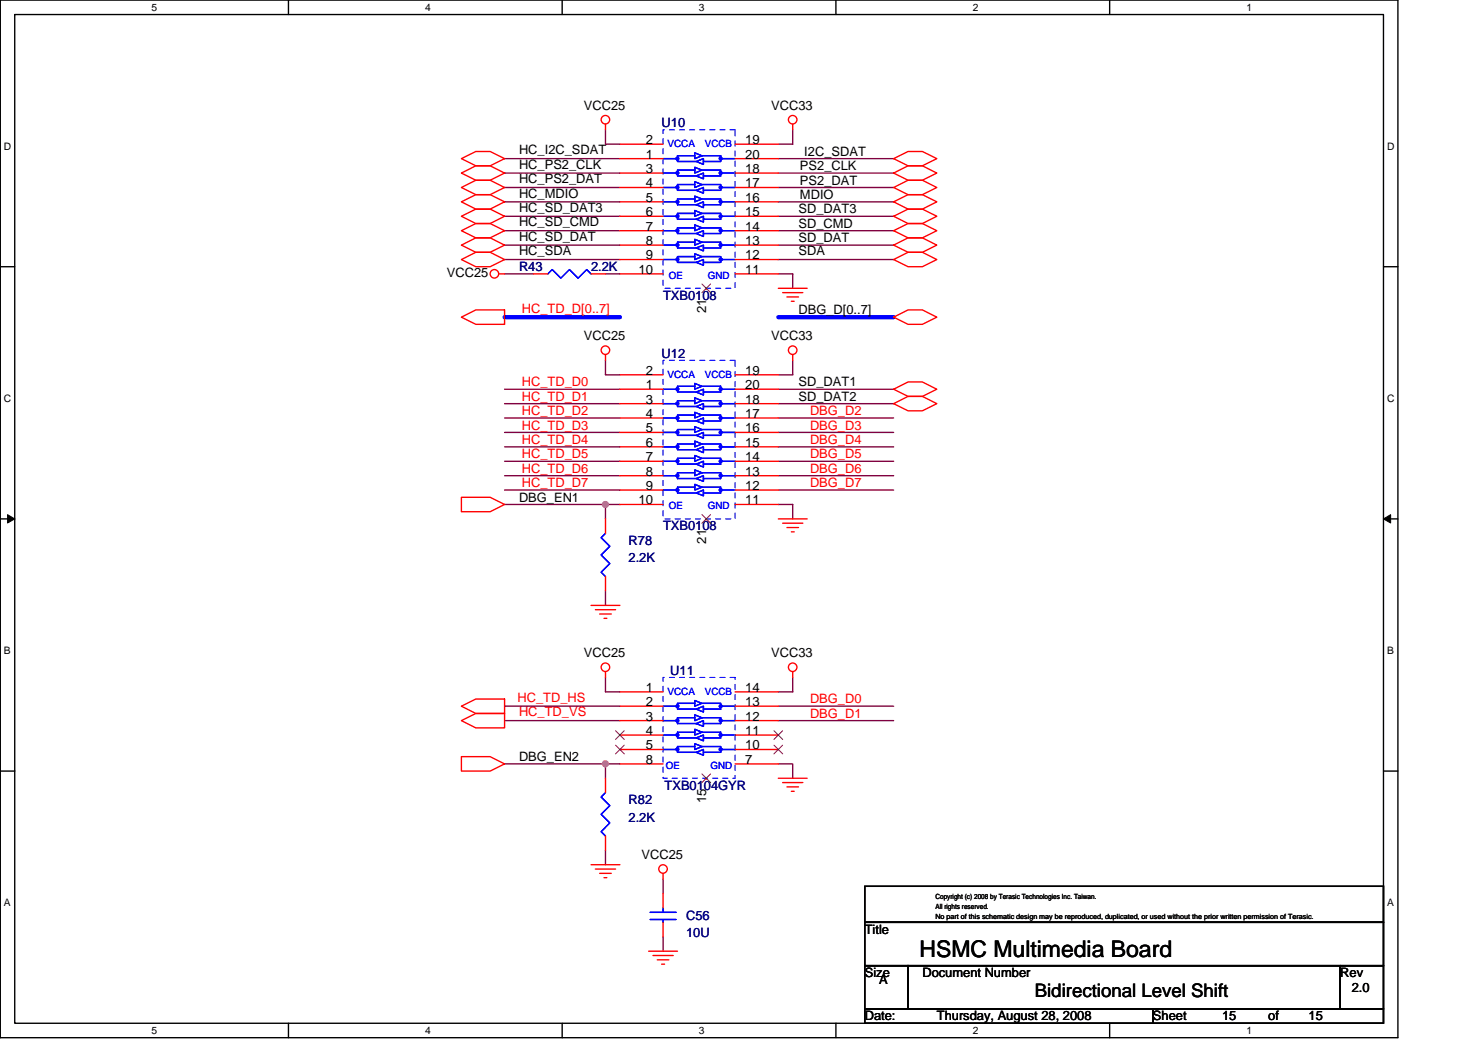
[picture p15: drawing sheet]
<svg xmlns="http://www.w3.org/2000/svg" width="297mm" height="210mm" viewBox="0 0 297 210" stroke-linecap="round" stroke-linejoin="round" font-family="sans-serif">
<defs><g id="words">
<text font-size="4.6" x="184.8" y="192.4">HSMC Multimedia Board</text>
<text font-size="3.7" x="208" y="200.3">Bidirectional Level Shift</text>
<g font-size="2.6">
<text x="117.3" y="22">VCC25</text>
<text x="155" y="22">VCC33</text>
<text x="129.8" y="29">2</text>
<text x="149.8" y="29">19</text>
<text x="104.3" y="31">HC_I2C_SDAT</text>
<text x="104.3" y="33.9">HC_PS2_CLK</text>
<text x="129.8" y="31.9">1</text>
<text x="129.8" y="34.8">3</text>
<text x="149.8" y="31.9">20</text>
<text x="149.8" y="34.8">18</text>
<text x="160.8" y="34.2">PS2_CLK</text>
<text x="161.6" y="31.3">I2C_SDAT</text>
<text x="104.3" y="36.8">HC_PS2_DAT</text>
<text x="104.3" y="39.7">HC_MDIO</text>
<text x="129.8" y="37.7">4</text>
<text x="129.8" y="40.5">5</text>
<text x="149.8" y="37.7">17</text>
<text x="149.8" y="40.5">16</text>
<text x="160.8" y="40">MDIO</text>
<text x="160.8" y="37.1">PS2_DAT</text>
<text x="104.3" y="45.5">HC_SD_CMD</text>
<text x="104.3" y="42.6">HC_SD_DAT3</text>
<text x="129.8" y="43.4">6</text>
<text x="129.8" y="46.3">7</text>
<text x="149.8" y="43.4">15</text>
<text x="149.8" y="46.3">14</text>
<text x="160.5" y="42.9">SD_DAT3</text>
<text x="160.5" y="45.8">SD_CMD</text>
<text x="104.3" y="51.3">HC_SDA</text>
<text x="104.3" y="48.4">HC_SD_DAT</text>
<text x="129.8" y="52.1">9</text>
<text x="129.8" y="49.2">8</text>
<text x="149.8" y="49.2">13</text>
<text x="149.8" y="52.1">12</text>
<text x="160.5" y="48.7">SD_DAT</text>
<text x="160.5" y="51.3">SDA</text>
<text x="89.8" y="55.6">VCC25</text>
<text x="128.3" y="55">10</text>
<text x="149.8" y="55">11</text>
<text x="141.9" y="62.9" transform="rotate(-90 141.9 62.9)">21</text>
<text x="160.5" y="63.2">DBG_D[0..7]</text>
<text x="117.3" y="68.4">VCC25</text>
<text x="155" y="68.4">VCC33</text>
<text x="129.8" y="75.3">2</text>
<text x="149.8" y="75.3">19</text>
<text x="160.5" y="77.6">SD_DAT1</text>
<text x="129.8" y="84">4</text>
<text x="129.8" y="78.2">1</text>
<text x="129.8" y="81.1">3</text>
<text x="149.8" y="78.2">20</text>
<text x="149.8" y="81.1">18</text>
<text x="149.8" y="84">17</text>
<text x="160.5" y="80.5">SD_DAT2</text>
<text x="129.8" y="86.9">5</text>
<text x="129.8" y="89.8">6</text>
<text x="149.8" y="86.9">16</text>
<text x="149.8" y="89.8">15</text>
<text x="129.8" y="92.7">7</text>
<text x="129.8" y="95.6">8</text>
<text x="149.8" y="92.7">14</text>
<text x="149.8" y="95.6">13</text>
<text x="104.3" y="100.8">DBG_EN1</text>
<text x="128.3" y="101.3">10</text>
<text x="129.8" y="98.4">9</text>
<text x="149.8" y="98.4">12</text>
<text x="149.8" y="101.3">11</text>
<text x="141.9" y="109.2" transform="rotate(-90 141.9 109.2)">21</text>
<text x="117.3" y="132.1">VCC25</text>
<text x="155" y="132.1">VCC33</text>
<text x="129.8" y="141.9">2</text>
<text x="129.8" y="139">1</text>
<text x="149.8" y="141.9">13</text>
<text x="149.8" y="139">14</text>
<text x="129.8" y="147.7">4</text>
<text x="129.8" y="144.8">3</text>
<text x="149.8" y="144.8">12</text>
<text x="149.8" y="147.7">11</text>
<text x="104.3" y="152.9">DBG_EN2</text>
<text x="129.8" y="150.6">5</text>
<text x="129.8" y="153.5">8</text>
<text x="149.8" y="150.6">10</text>
<text x="149.8" y="153.5">7</text>
<text x="141.9" y="161.3" transform="rotate(-90 141.9 161.3)">15</text>
<text x="128.9" y="172.6">VCC25</text>
<text x="173.8" y="187.7">Title</text>
<text x="173.8" y="196.4">Size</text>
<text x="176.7" y="197.8">A</text>
<text x="185.4" y="196.4">Document Number</text>
<text x="269.4" y="196.4">Rev</text>
<text x="271.7" y="199.3">2.0</text>
<text x="173.8" y="205">Date:</text>
<text x="188.3" y="205">Thursday, August 28, 2008</text>
<text x="231.7" y="205">Sheet</text>
<text x="245.6" y="205">15</text>
<text x="254.9" y="205">of</text>
<text x="263" y="205">15</text>
</g>
<g font-size="2.6" fill="#000080">
<text x="133" y="25.5">U10</text>
<text x="104.3" y="54.5">R43</text>
<text x="118.8" y="54.5">2.2K</text>
<text x="133.3" y="60.3">TXB0108</text>
<text x="133" y="71.8">U12</text>
<text x="133.3" y="106.6">TXB0108</text>
<text x="126.3" y="109.5">R78</text>
<text x="126.3" y="113">2.2K</text>
<text x="134.7" y="135.6">U11</text>
<text x="126.3" y="161.6">R82</text>
<text x="133.6" y="158.7">TXB0104GYR</text>
<text x="126.3" y="165.1">2.2K</text>
<text x="137.9" y="184.8">C56</text>
<text x="137.9" y="188.3">10U</text>
</g>
<g font-size="2.6" fill="#f00">
<text x="104.9" y="62.9">HC_TD_D[0..7]</text>
<text x="104.9" y="77.6">HC_TD_D0</text>
<text x="104.9" y="80.5">HC_TD_D1</text>
<text x="104.9" y="83.4">HC_TD_D2</text>
<text x="162.8" y="83.4">DBG_D2</text>
<text x="104.9" y="86.3">HC_TD_D3</text>
<text x="104.9" y="89.2">HC_TD_D4</text>
<text x="162.8" y="86.3">DBG_D3</text>
<text x="162.8" y="89.2">DBG_D4</text>
<text x="104.9" y="95">HC_TD_D6</text>
<text x="104.9" y="92.1">HC_TD_D5</text>
<text x="162.8" y="92.1">DBG_D5</text>
<text x="162.8" y="95">DBG_D6</text>
<text x="104.9" y="97.9">HC_TD_D7</text>
<text x="162.8" y="97.9">DBG_D7</text>
<text x="104" y="141.1">HC_TD_HS</text>
<text x="104.3" y="144">HC_TD_VS</text>
<text x="162.8" y="141.3">DBG_D0</text>
<text x="162.8" y="144.2">DBG_D1</text>
</g>
<g font-size="2.1">
<text x="30.5" y="2.2">5</text>
<text x="85.5" y="2.2">4</text>
<text x="140.5" y="2.2">3</text>
<text x="195.5" y="2.2">2</text>
<text x="250.5" y="2.2">1</text>
<text x=".8" y="30.1">D</text>
<text x="278.8" y="30.1">D</text>
<text x=".8" y="80.8">C</text>
<text x="278.8" y="80.8">C</text>
<text x=".8" y="131.4">B</text>
<text x="278.8" y="131.4">B</text>
<text x=".8" y="182.1">A</text>
<text x="278.8" y="182.1">A</text>
<text x="30.5" y="207.8">5</text>
<text x="85.5" y="207.8">4</text>
<text x="140.5" y="207.8">3</text>
<text x="195.5" y="207.8">2</text>
<text x="250.5" y="207.8">1</text>
</g>
<g font-size="2" fill="#00f">
<text x="134.1" y="29.6">VCCA</text>
<text x="141.7" y="29.6">VCCB</text>
<text x="134.4" y="56">OE</text>
<text x="142.2" y="56">GND</text>
<text x="134.1" y="75.9">VCCA</text>
<text x="141.7" y="75.9">VCCB</text>
<text x="134.4" y="102.3">OE</text>
<text x="142.2" y="102.3">GND</text>
<text x="134.1" y="139.7">VCCA</text>
<text x="141.7" y="139.7">VCCB</text>
<text x="133.8" y="154.4">OE</text>
<text x="142.8" y="154.4">GND</text>
</g>
<g font-size="1.4">
<text x="188" y="180.6">Copyright (c) 2008 by Terasic Technologies Inc. Taiwan.</text>
<text x="188" y="184.6">No part of this schematic design may be reproduced, duplicated, or used without the prior written permission of Terasic.</text>
<text x="188" y="182.6">All rights reserved.</text>
</g>
</g></defs>
<path d="M.1 0h280.8v208.5h-280.8zM3 2.9h275v202.7h-275z" fill="none" stroke="#000" stroke-width=".28"/>
<g fill="#fff">
<path d="M30.5 .3h1.1v2.3h-1.1z"/>
<path d="M30.5 205.9h1.1v2.3h-1.1z"/>
</g>
<path d="M58 0v2.9M58 205.6v2.9" fill="none" stroke="#000" stroke-width=".28"/>
<g fill="#fff">
<path d="M85.5 .3h1.1v2.3h-1.1z"/>
<path d="M85.5 205.9h1.1v2.3h-1.1z"/>
</g>
<path d="M113 0v2.9M113 205.6v2.9" fill="none" stroke="#000" stroke-width=".28"/>
<g fill="#fff">
<path d="M140.5 .3h1.1v2.3h-1.1z"/>
<path d="M140.5 205.9h1.1v2.3h-1.1z"/>
</g>
<path d="M168 0v2.9M168 205.6v2.9" fill="none" stroke="#000" stroke-width=".28"/>
<g fill="#fff">
<path d="M195.5 .3h1.2v2.3h-1.2z"/>
<path d="M195.5 205.9h1.2v2.3h-1.2z"/>
</g>
<path d="M223 0v2.9M223 205.6v2.9" fill="none" stroke="#000" stroke-width=".28"/>
<g fill="#fff">
<path d="M250.5 .3h1.2v2.3h-1.2z"/>
<path d="M250.5 205.9h1.2v2.3h-1.2z"/>
<path d="M.8 28.3h1.5v2.3h-1.5z"/>
<path d="M278.8 28.3h1.5v2.3h-1.5z"/>
<path d="M.8 78.9h1.5v2.3h-1.5z"/>
<path d="M278.8 78.9h1.5v2.3h-1.5z"/>
</g>
<path d="M.1 53.6h2.9M278 53.6h2.9" fill="none" stroke="#000" stroke-width=".28"/>
<g fill="#fff">
<path d="M.8 129.6h1.4v2.3h-1.4z"/>
<path d="M278.8 129.6h1.4v2.3h-1.4z"/>
</g>
<path d="M.1 104.3h2.9M278 104.3h2.9" fill="none" stroke="#000" stroke-width=".28"/>
<path d="M1.5 103.4l1.5 .9-1.5 .8zM278 104.3l1.5-.9v1.7z" fill="#000" stroke="#000" stroke-width=".2"/>
<g fill="#fff">
<path d="M.8 180.3h1.4v2.3h-1.4z"/>
<path d="M278.8 180.3h1.4v2.3h-1.4z"/>
</g>
<path d="M.1 154.9h2.9M278 154.9h2.9M173.8 178.1h104.2v7.2h-104.2zM173.8 194h8.7v8.7h-8.7zM173.8 185.3h104.2v8.7h-104.2zM182.5 194h86.9v8.7h-86.9zM269.4 194h8.6v8.7h-8.6zM173.8 202.7h57.9v2.9h-57.9zM231.7 202.7h46.3v2.9h-46.3z" fill="none" stroke="#000" stroke-width=".28"/>
<g fill="none" stroke="#800040" stroke-width=".28">
<path d="M101.4 31.9h23.2M101.4 37.7h23.2M101.4 34.8h23.2M121.7 26.1v2.9h2.9M156.4 31.9h23.2M156.4 34.8h23.2M156.4 37.7h23.2M159.3 26.1v2.9h-2.9M101.4 55h5.8M101.4 40.6h23.2M101.4 49.3h23.2M101.4 43.5h23.2"/>
<path d="M101.4 46.4h23.2M101.4 52.2h23.2M121.7 55h2.9M156.4 55h2.9v2.9M156.4 40.6h23.2M156.4 46.4h23.2M156.4 49.3h23.2M156.4 52.2h23.2M156.4 43.5h23.2M101.4 78.2h23.2M121.7 72.4v2.9h2.9M156.4 78.2h23.2"/>
<path d="M159.3 72.4v2.9h-2.9M101.4 86.9h23.2M101.4 95.6h23.2M101.4 89.8h23.2M101.4 92.7h23.2M101.4 98.5h23.2M101.4 81.1h23.2M101.4 84h23.2M156.4 81.1h23.2M156.4 84h23.2M156.4 86.9h23.2M156.4 92.7h23.2"/>
<path d="M156.4 95.6h23.2M156.4 98.5h23.2M156.4 89.8h23.2M101.4 101.4h20.3v2.9M121.7 118.7v2.9M121.7 101.4h2.9M156.4 101.4h2.9v2.9M121.7 136.1v2.9h2.9M159.3 136.1v2.9h-2.9M101.4 153.5h20.3M101.4 141.9h23.2M101.4 144.8h23.2"/>
<path d="M121.7 153.5v2.9M121.7 153.5h2.9M156.4 153.5h2.9v2.9M156.4 141.9h23.2M156.4 144.8h23.2M121.7 170.9v2.9M133.3 176.7v2.9M133.3 188.2v2.9"/>
</g>
<path d="M101.4 63.7h23.2M156.4 63.7h23.2" fill="none" stroke="#00f" stroke-width=".87"/>
<g fill="#f0f" stroke="#f0f" stroke-width=".28">
<circle cx="121.7" cy="101.4" r=".57"/>
<circle cx="121.7" cy="153.5" r=".57"/>
</g>
<g fill="none" stroke="#f00" stroke-width=".28">
<path d="M92.7 31.9l2.9-1.5h2.9l2.9 1.5-2.9 1.4h-2.9zM92.7 37.7l2.9-1.5h2.9l2.9 1.5-2.9 1.4h-2.9zM92.7 34.8l2.9-1.5h2.9l2.9 1.5-2.9 1.4h-2.9zM121.7 24.9v1.2M124.6 37.7h8.7M124.6 31.9h8.7M124.6 34.8h8.7M124.6 29h8.7M147.7 37.7h8.7M147.7 31.9h8.7M147.7 34.8h8.7M147.7 29h8.7"/>
<path d="M159.3 24.9v1.2M179.6 31.9l2.9-1.5h2.9l2.9 1.5-2.9 1.4h-2.9zM179.6 34.8l2.9-1.5h2.9l2.9 1.5-2.9 1.4h-2.9zM179.6 37.7l2.9-1.5h2.9l2.9 1.5-2.9 1.4h-2.9zM92.7 40.6l2.9-1.5h2.9l2.9 1.5-2.9 1.4h-2.9zM92.7 52.2l2.9-1.5h2.9l2.9 1.5-2.9 1.4h-2.9zM92.7 49.3l2.9-1.5h2.9l2.9 1.5-2.9 1.4h-2.9zM92.7 46.4l2.9-1.5h2.9l2.9 1.5-2.9 1.4h-2.9zM92.7 43.5l2.9-1.5h2.9l2.9 1.5-2.9 1.4h-2.9zM100.2 55h1.2M107.2 55h2.9M118.8 55h2.9"/>
<path d="M124.6 55h8.7M124.6 40.6h8.7M124.6 52.2h8.7M124.6 43.5h8.7M124.6 46.4h8.7M124.6 49.3h8.7M141.9 57.9h.1M147.7 55h8.7M147.7 40.6h8.7M147.7 52.2h8.7M147.7 43.5h8.7M147.7 46.4h8.7"/>
<path d="M147.7 49.3h8.7M156.4 57.9h5.8M157.3 58.8h4.1M158.2 59.7h2.3M179.6 40.6l2.9-1.5h2.9l2.9 1.5-2.9 1.4h-2.9zM179.6 43.5l2.9-1.5h2.9l2.9 1.5-2.9 1.4h-2.9zM179.6 46.4l2.9-1.5h2.9l2.9 1.5-2.9 1.4h-2.9zM179.6 49.3l2.9-1.5h2.9l2.9 1.5-2.9 1.4h-2.9zM179.6 52.2l2.9-1.5h2.9l2.9 1.5-2.9 1.4h-2.9zM92.7 63.7l2.9-1.4h5.8v2.9h-5.8zM121.7 71.2v1.2M124.6 78.2h8.7"/>
<path d="M124.6 75.3h8.7M147.7 78.2h8.7M147.7 75.3h8.7M159 60.5h.6M159.3 71.2v1.2M179.6 78.2l2.9-1.4h2.9l2.9 1.4-2.9 1.5h-2.9zM179.6 63.7l2.9-1.4h2.9l2.9 1.4-2.9 1.5h-2.9zM92.7 99.9h5.8l2.9 1.5-2.9 1.4h-5.8zM124.6 84h8.7M124.6 86.9h8.7M124.6 81.1h8.7M124.6 98.5h8.7"/>
<path d="M124.6 89.8h8.7M124.6 92.7h8.7M124.6 95.6h8.7M147.7 84h8.7M147.7 86.9h8.7M147.7 81.1h8.7M147.7 98.5h8.7M147.7 89.8h8.7M147.7 92.7h8.7M147.7 95.6h8.7M179.6 81.1l2.9-1.4h2.9l2.9 1.4-2.9 1.4h-2.9zM121.7 104.3v2.9"/>
<path d="M121.7 115.8v2.9M124.6 101.4h8.7M141.9 104.3h.1M147.7 101.4h8.7M156.4 104.3h5.8M157.3 105.1h4.1M158.2 106h2.3M159 106.9h.6M118.8 121.6h5.8M119.7 122.5h4M120.5 123.4h2.3M121.4 124.2h.6"/>
<path d="M121.7 135v1.1M124.6 139h8.7M147.7 139h8.7M159.3 135v1.1M92.7 141.9l2.9-1.4h5.8v2.9h-5.8zM92.7 144.8l2.9-1.4h5.8v2.9h-5.8zM92.7 152h5.8l2.9 1.5-2.9 1.4h-5.8zM121.7 156.4v2.9M124.6 147.7h8.7M124.6 150.6h8.7M124.6 141.9h8.7M124.6 144.8h8.7"/>
<path d="M124.6 153.5h8.7M141.9 156.4h.1M147.7 147.7h8.7M147.7 150.6h8.7M147.7 141.9h8.7M147.7 144.8h8.7M147.7 153.5h8.7M156.4 156.4h5.8M157.3 157.2h4.1M158.2 158.1h2.3M159 159h.6M118.8 173.8h5.8"/>
<path d="M119.7 174.6h4M120.5 175.5h2.3M121.4 176.4h.6M121.7 168v2.9M133.3 175.5v1.2M133.3 179.6v2.9M130.4 191.1h5.8M131.2 192h4.1M132.1 192.9h2.3M133 193.7h.6M133.3 185.3v2.9"/>
<circle cx="121.7" cy="24.1" r=".86"/>
<circle cx="159.3" cy="24.1" r=".86"/>
<circle cx="99.4" cy="55" r=".86"/>
<circle cx="121.7" cy="70.4" r=".86"/>
<circle cx="159.3" cy="70.4" r=".86"/>
<circle cx="121.7" cy="134.1" r=".86"/>
<circle cx="159.3" cy="134.1" r=".86"/>
<circle cx="133.3" cy="174.6" r=".86"/>
</g>
<path d="M133.3 26.1h14.4v31.8h-14.4zM133.3 72.4h14.4v31.9h-14.4zM133.3 136.1h14.4v20.3h-14.4z" fill="none" stroke="#fff" stroke-width=".2" stroke-dasharray="1 1 1 1 1 1 1 1"/>
<path d="M133.3 26.1h14.4v31.8h-14.4zM133.3 72.4h14.4v31.9h-14.4zM133.3 136.1h14.4v20.3h-14.4z" fill="none" stroke="#00f" stroke-width=".2" stroke-dasharray="1 1 1 1 1 1 1 1"/>
<g fill="none" stroke="#00f" stroke-width=".28">
<path d="M133.3 37.7h2.9M133.3 31.9h2.9M133.3 34.8h2.9M139.6 36.5l1.5 .6-1.5 .6zM139.6 39.4l1.5 .6-1.5 .6zM139.6 31.3h-3.4v1.1h3.7M139.6 34.2h-3.4v1.1h3.7M139.6 37.1h-3.4v1.1h3.7M139.6 40h-3.4v1.1h3.7M139.6 30.7l1.5 .6-1.5 .6zM139.6 33.6l1.5 .6-1.5 .6zM139.9 35.3l1.5-.5v1.1z"/>
<path d="M139.9 38.2l1.5-.5v1.1zM139.9 32.4l1.5-.5v1.1zM141.1 34.2h3.7v1.1h-3.4M141.1 37.1h3.7v1.1h-3.4M141.1 40h3.7v1.1h-3.4M141.1 31.3h3.7v1.1h-3.4M144.8 34.8h2.9M144.8 37.7h2.9M144.8 31.9h2.9M110.1 55l.9-.8 1.7 1.7 1.7-1.7 1.8 1.7 1.7-1.7 .9 .8M133.3 40.6h2.9M133.3 46.4h2.9"/>
<path d="M133.3 52.2h2.9M133.3 43.5h2.9M133.3 49.3h2.9M139.6 51l1.5 .6-1.5 .6zM139.6 48.1l1.5 .6-1.5 .6zM139.6 42.9h-3.4v1.1h3.7M139.6 45.8h-3.4v1.1h3.7M139.6 51.6h-3.4v1.1h3.7M139.6 48.7h-3.4v1.1h3.7M139.6 42.3l1.5 .6-1.5 .6zM139.6 45.2l1.5 .6-1.5 .6zM139.9 41.1l1.5-.5v1.1z"/>
<path d="M139.9 52.7l1.5-.5v1.1zM139.9 44l1.5-.5v1.1zM139.9 46.9l1.5-.5v1.1zM139.9 49.8l1.5-.5v1.1zM141.1 42.9h3.7v1.1h-3.4M141.1 48.7h3.7v1.1h-3.4M141.1 45.8h3.7v1.1h-3.4M141.1 51.6h3.7v1.1h-3.4M144.8 40.6h2.9M144.8 49.3h2.9M144.8 46.4h2.9M144.8 52.2h2.9"/>
<path d="M144.8 43.5h2.9M133.3 78.2h2.9M139.6 77.6h-3.4v1.2h3.7M139.6 77l1.5 .6-1.5 .6zM139.6 79.9l1.5 .6-1.5 .6zM139.9 78.8l1.5-.6v1.2zM141.1 77.6h3.7v1.2h-3.4M144.8 78.2h2.9M133.3 84h2.9M133.3 86.9h2.9M133.3 81.1h2.9M133.3 92.7h2.9"/>
<path d="M133.3 98.5h2.9M133.3 89.8h2.9M133.3 95.6h2.9M139.6 82.8l1.5 .6-1.5 .6zM139.6 85.7l1.5 .6-1.5 .6zM139.6 97.3l1.5 .6-1.5 .6zM139.6 94.4l1.5 .6-1.5 .6zM139.6 80.5h-3.4v1.2h3.7M139.6 83.4h-3.4v1.2h3.7M139.6 86.3h-3.4v1.2h3.7M139.6 89.2h-3.4v1.2h3.7M139.6 92.1h-3.4v1.2h3.7"/>
<path d="M139.6 97.9h-3.4v1.2h3.7M139.6 95h-3.4v1.2h3.7M139.6 88.6l1.5 .6-1.5 .6zM139.6 91.5l1.5 .6-1.5 .6zM139.9 81.7l1.5-.6v1.2zM139.9 84.6l1.5-.6v1.2zM139.9 87.5l1.5-.6v1.2zM139.9 99.1l1.5-.6v1.1zM139.9 90.4l1.5-.6v1.2zM139.9 93.3l1.5-.6v1.2zM139.9 96.2l1.5-.6v1.1zM141.1 80.5h3.7v1.2h-3.4"/>
<path d="M141.1 83.4h3.7v1.2h-3.4M141.1 86.3h3.7v1.2h-3.4M141.1 89.2h3.7v1.2h-3.4M141.1 95h3.7v1.2h-3.4M141.1 92.1h3.7v1.2h-3.4M141.1 97.9h3.7v1.2h-3.4M144.8 81.1h2.9M144.8 84h2.9M144.8 86.9h2.9M144.8 95.6h2.9M144.8 92.7h2.9M144.8 98.5h2.9"/>
<path d="M144.8 89.8h2.9M121.7 107.2l-.9 .8 1.8 1.8-1.8 1.7 1.8 1.7-1.8 1.8 .9 .8M121.7 159.3l-.9 .8 1.8 1.8-1.8 1.7 1.8 1.8-1.8 1.7 .9 .9M133.3 147.7h2.9M133.3 150.6h2.9M133.3 141.9h2.9M133.3 144.8h2.9M139.6 146.5l1.5 .6-1.5 .6zM139.6 149.4l1.5 .6-1.5 .6zM139.6 141.3h-3.4v1.2h3.7M139.6 144.2h-3.4v1.2h3.7M139.6 147.1h-3.4v1.2h3.7"/>
<path d="M139.6 150h-3.4v1.2h3.7M139.6 140.8l1.5 .5-1.5 .6zM139.6 143.6l1.5 .6-1.5 .6zM139.9 145.4l1.5-.6v1.2zM139.9 148.3l1.5-.6v1.2zM139.9 151.2l1.5-.6v1.2zM139.9 142.5l1.5-.6v1.2zM141.1 144.2h3.7v1.2h-3.4M141.1 147.1h3.7v1.2h-3.4M141.1 150h3.7v1.2h-3.4M141.1 141.3h3.7v1.2h-3.4M144.8 144.8h2.9"/>
<path d="M144.8 147.7h2.9M144.8 150.6h2.9M144.8 141.9h2.9M130.7 183.3h5.2M130.7 184.8h5.2M133.3 184.8v.5M133.3 182.5v.8"/>
</g>
<g fill="#00f" stroke="#00f" stroke-width=".28">
<circle cx="144.8" cy="141.9" r=".28"/>
<circle cx="136.1" cy="141.9" r=".28"/>
<circle cx="136.1" cy="144.8" r=".28"/>
<circle cx="144.8" cy="144.8" r=".28"/>
<circle cx="136.1" cy="147.7" r=".28"/>
<circle cx="144.8" cy="147.7" r=".28"/>
<circle cx="136.1" cy="150.6" r=".28"/>
<circle cx="144.8" cy="150.6" r=".28"/>
<circle cx="144.8" cy="78.2" r=".28"/>
<circle cx="136.1" cy="78.2" r=".28"/>
<circle cx="136.1" cy="81.1" r=".28"/>
<circle cx="144.8" cy="81.1" r=".28"/>
<circle cx="136.1" cy="84" r=".28"/>
<circle cx="144.8" cy="84" r=".28"/>
<circle cx="136.1" cy="86.9" r=".28"/>
<circle cx="144.8" cy="86.9" r=".28"/>
<circle cx="144.8" cy="95.6" r=".28"/>
<circle cx="144.8" cy="89.8" r=".28"/>
<circle cx="136.1" cy="89.8" r=".28"/>
<circle cx="136.1" cy="98.5" r=".28"/>
<circle cx="144.8" cy="98.5" r=".28"/>
<circle cx="136.1" cy="92.7" r=".28"/>
<circle cx="144.8" cy="92.7" r=".28"/>
<circle cx="136.1" cy="95.6" r=".28"/>
<circle cx="144.8" cy="31.9" r=".28"/>
<circle cx="136.1" cy="31.9" r=".28"/>
<circle cx="136.1" cy="34.8" r=".28"/>
<circle cx="144.8" cy="34.8" r=".28"/>
<circle cx="136.1" cy="37.7" r=".28"/>
<circle cx="144.8" cy="37.7" r=".28"/>
<circle cx="136.1" cy="40.6" r=".28"/>
<circle cx="144.8" cy="40.6" r=".28"/>
<circle cx="144.8" cy="49.2" r=".28"/>
<circle cx="144.8" cy="43.5" r=".28"/>
<circle cx="136.1" cy="43.5" r=".28"/>
<circle cx="136.1" cy="52.1" r=".28"/>
<circle cx="144.8" cy="52.1" r=".28"/>
<circle cx="136.1" cy="46.3" r=".28"/>
<circle cx="144.8" cy="46.3" r=".28"/>
<circle cx="136.1" cy="49.2" r=".28"/>
</g>
<g fill="none" stroke="#804000" stroke-width=".2">
<path d="M141.1 57.1l1.7 1.7M142.8 57.1l-1.7 1.7M141.1 103.4l1.7 1.8M142.8 103.4l-1.7 1.8M123.7 146.8l1.8 1.8M123.7 149.7l1.8 1.8M125.5 146.8l-1.8 1.8M125.5 149.7l-1.8 1.8M141.1 155.5l1.7 1.8M142.8 155.5l-1.7 1.8M155.6 146.8l1.7 1.8M155.6 149.7l1.7 1.8"/>
<path d="M157.3 146.8l-1.8 1.8M157.3 149.7l-1.8 1.8"/>
</g>
<use href="#words"/>
</svg>
